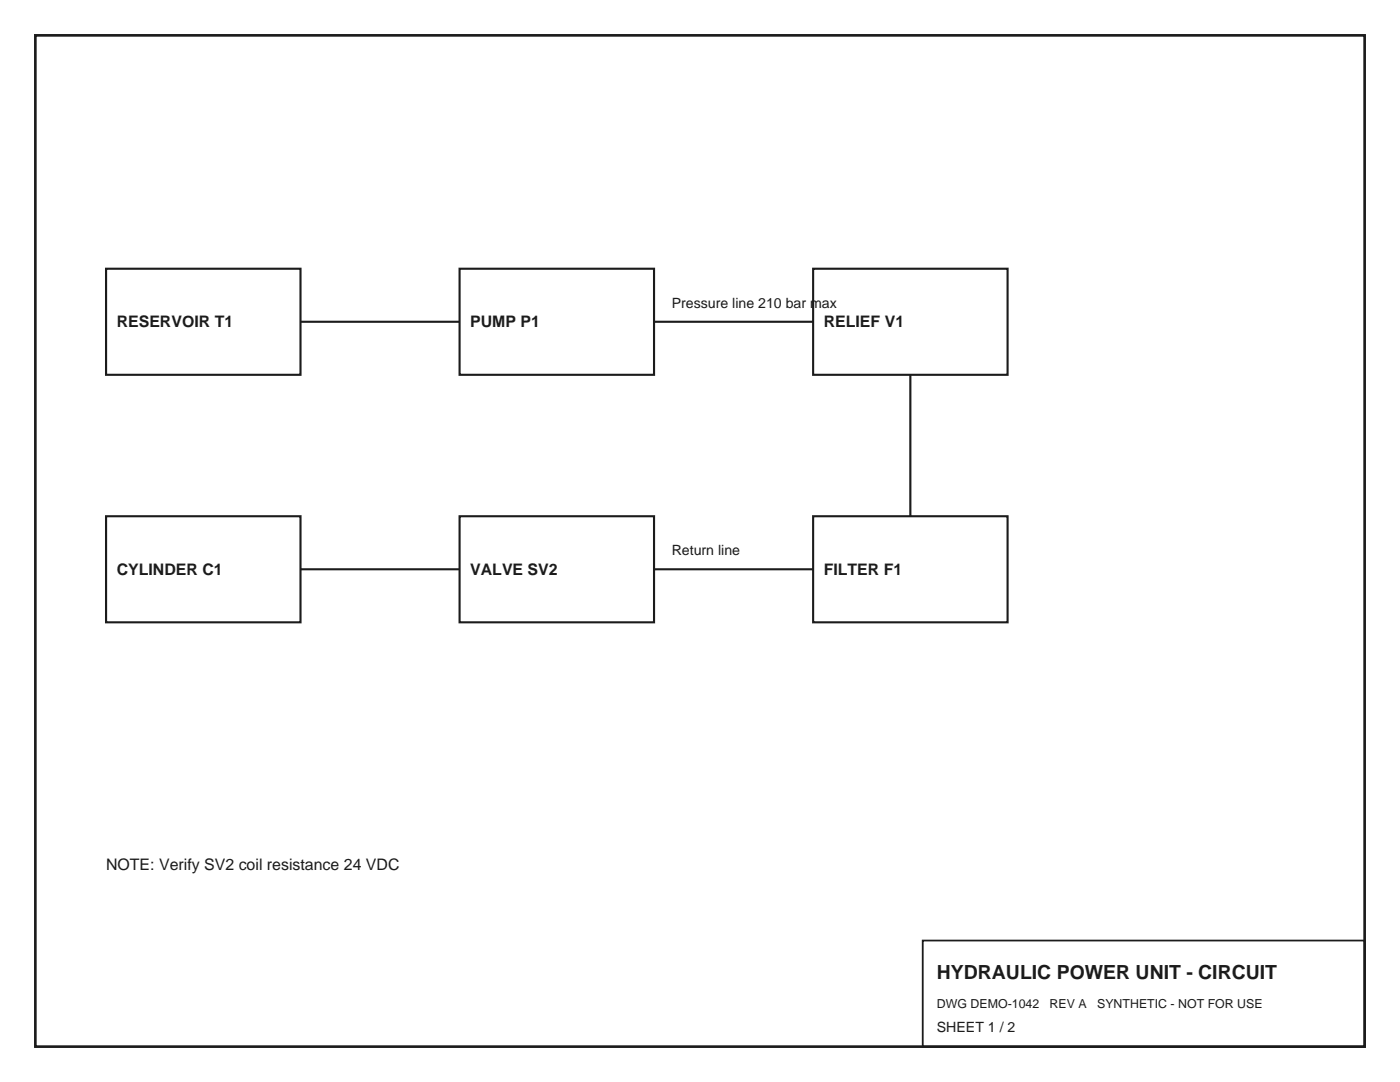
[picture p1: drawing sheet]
<svg xmlns="http://www.w3.org/2000/svg" width="279mm" height="216mm" viewBox="0 0 279 216" stroke-linecap="round" stroke-linejoin="round" font-family="sans-serif">
<defs><g id="words">
<text font-size="3.9" fill="#1a1a26" x="187" y="195.4">HYDRAULIC POWER UNIT - CIRCUIT</text>
<g font-size="3.2" fill="#1a1a26">
<text x="23.3" y="65.3">RESERVOIR T1</text>
<text x="93.8" y="65.3">PUMP P1</text>
<text x="164.4" y="65.3">RELIEF V1</text>
<text x="23.3" y="114.7">CYLINDER C1</text>
<text x="93.8" y="114.7">VALVE SV2</text>
<text x="164.4" y="114.7">FILTER F1</text>
<text x="21.2" y="173.6">NOTE: Verify SV2 coil resistance 24 VDC</text>
</g>
<g font-size="2.8" fill="#1a1a26">
<text x="134.1" y="61.4">Pressure line 210 bar max</text>
<text x="134.1" y="110.8">Return line</text>
<text x="187" y="206">SHEET 1 / 2</text>
</g>
<g font-size="2.5" fill="#1a1a26">
<text x="187" y="201.1">DWG DEMO-1042</text>
<text x="209.5" y="201.1">REV A</text>
<text x="218.9" y="201.1">SYNTHETIC - NOT FOR USE</text>
</g>
</g></defs>
<path d="M7.1 7.1h265.2v201.7h-265.2z" fill="none" stroke="#1a1a26" stroke-width=".53"/>
<path d="M184.1 187.7h88.2v21.1h-88.2z" fill="none" stroke="#1a1a26" stroke-width=".35"/>
<path d="M21.2 53.6h38.8v21.2h-38.8zM91.7 53.6h38.8v21.2h-38.8zM162.3 53.6h38.8v21.2h-38.8zM60 64.2h31.7M130.5 64.2h31.8M181.7 74.8v28.2M21.2 103h38.8v21.2h-38.8zM60 113.6h31.7M91.7 103h38.8v21.2h-38.8zM130.5 113.6h31.8M162.3 103h38.8v21.2h-38.8z" fill="none" stroke="#1a1a26" stroke-width=".42"/>
<use href="#words"/>
</svg>
